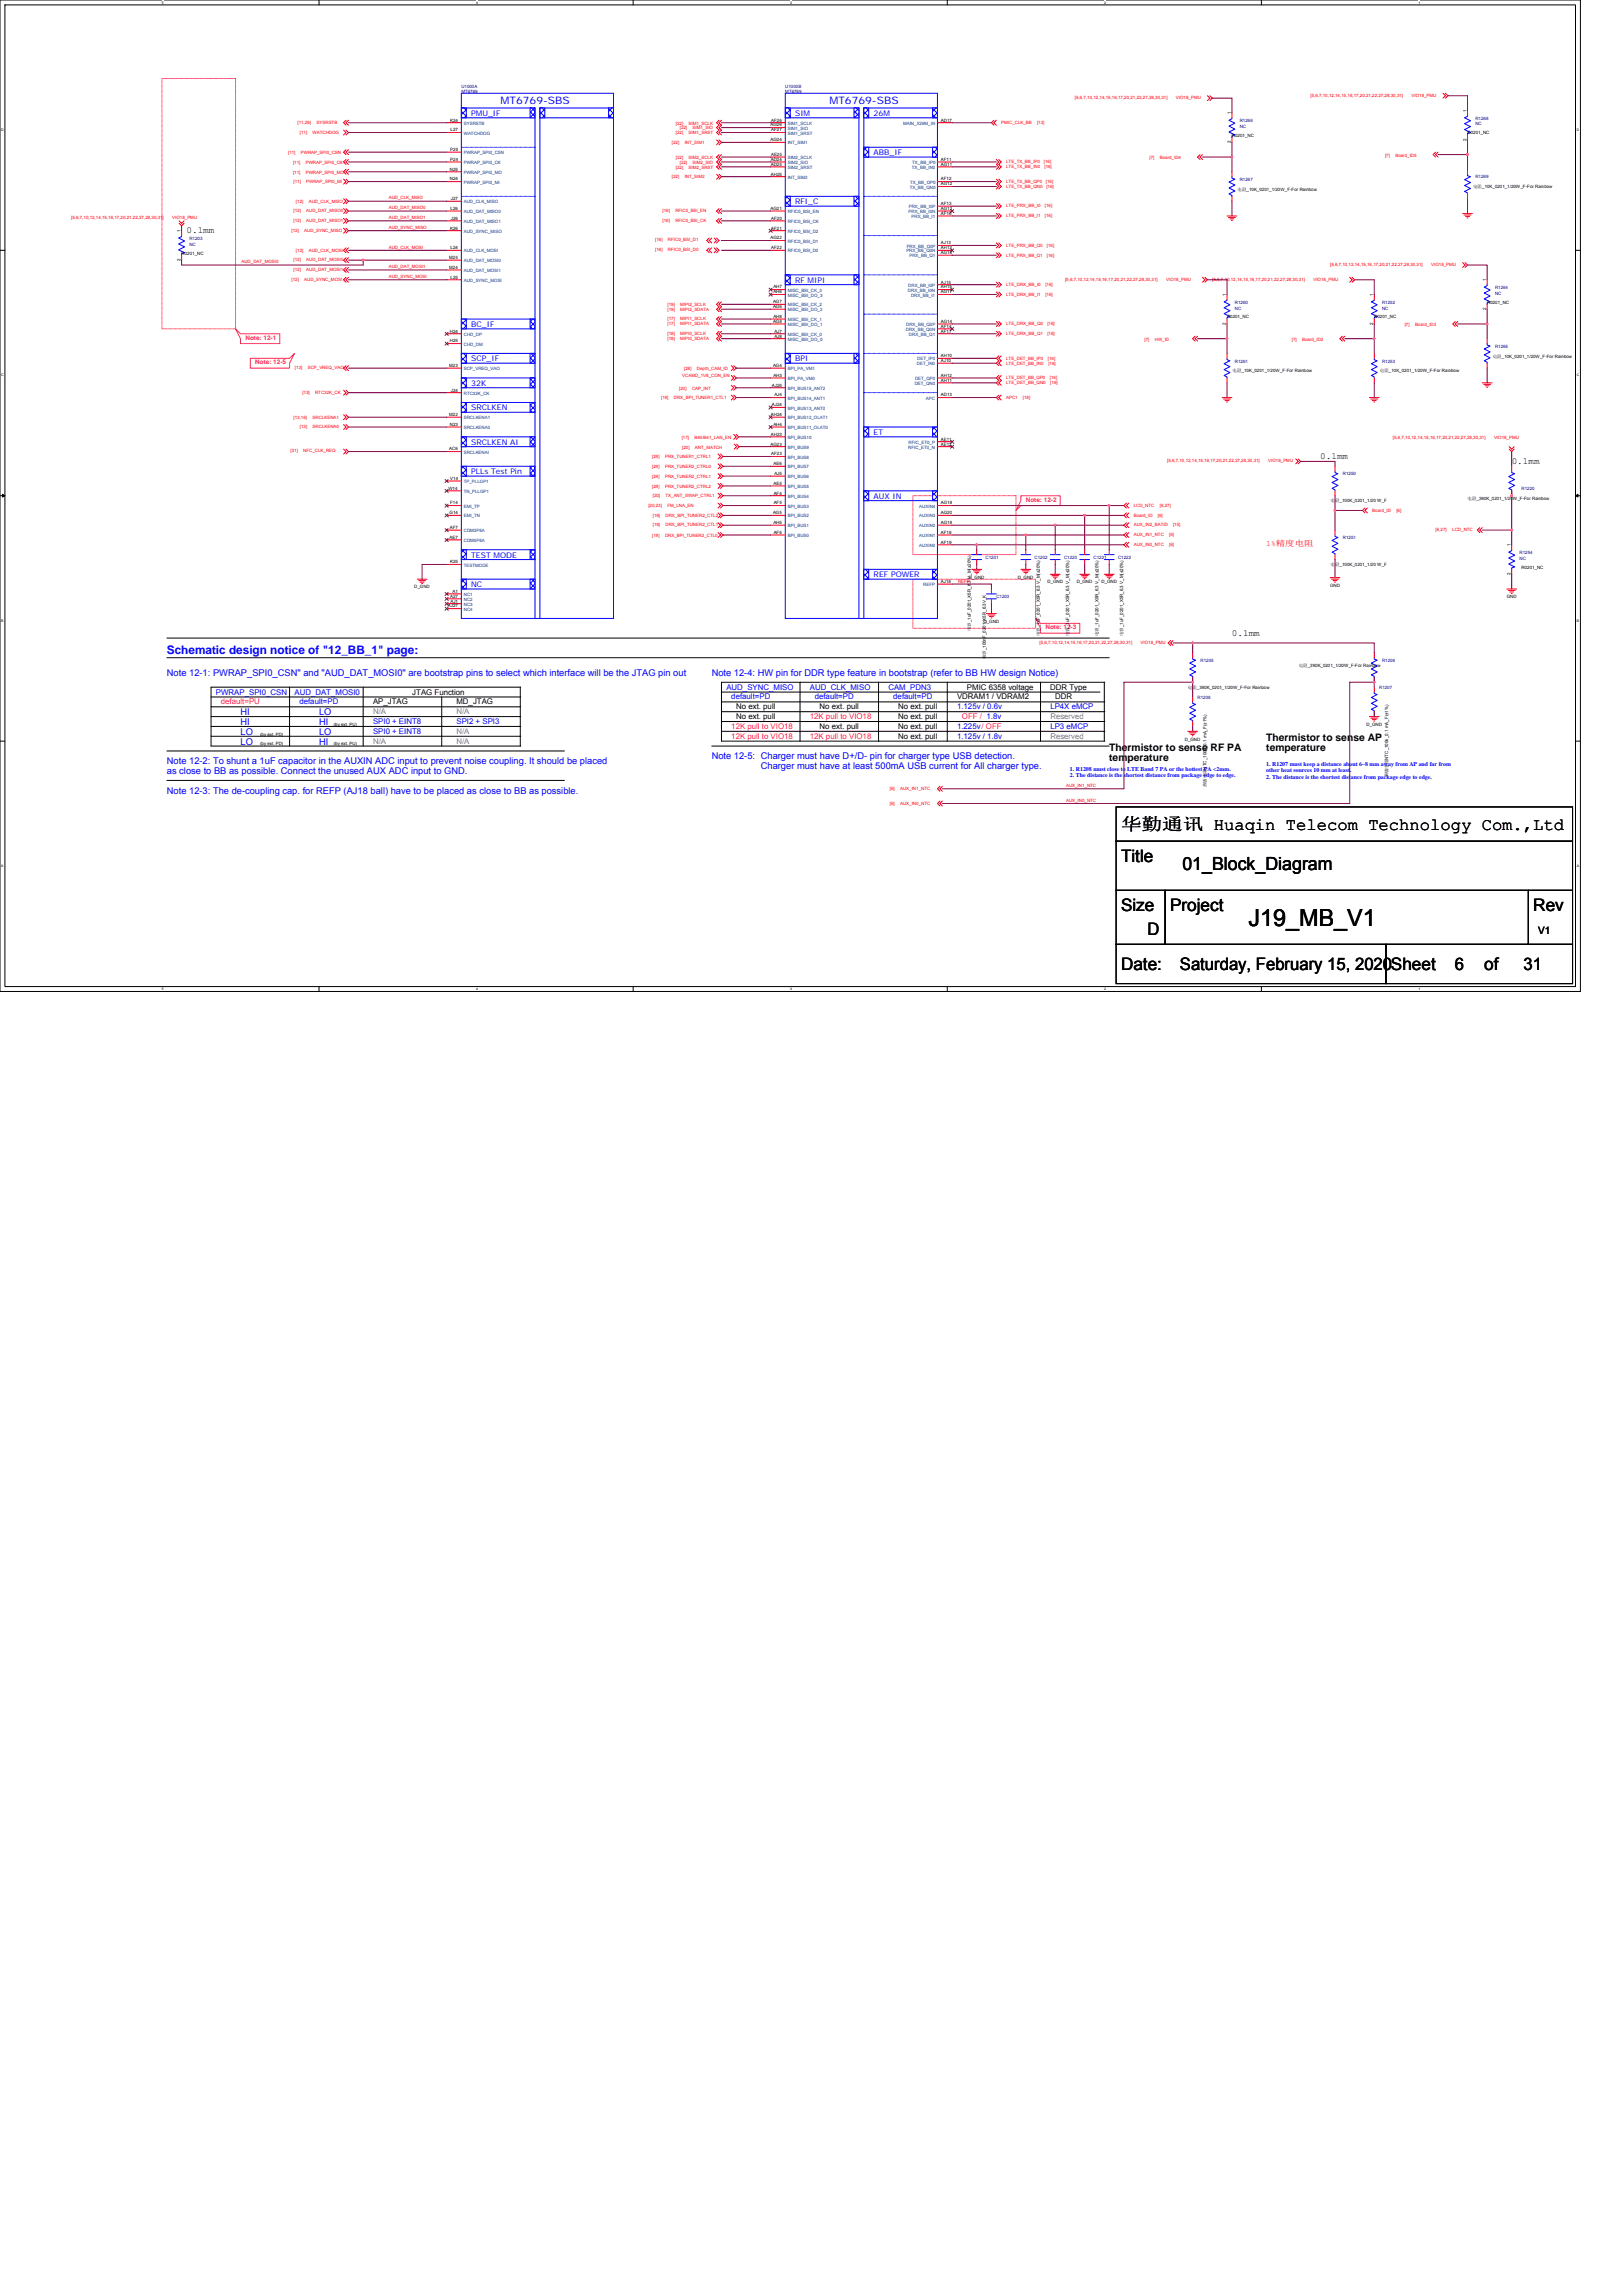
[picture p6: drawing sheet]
<svg xmlns="http://www.w3.org/2000/svg" width="210mm" height="297mm" viewBox="0 0 210 297" stroke-linecap="round" stroke-linejoin="round" font-family="sans-serif">
<defs><g id="words">
<text font-size="3" x="161.5" y="119.8">J19_MB_V1</text>
<text font-size="2.3" x="153" y="112.5">01_Block_Diagram</text>
<g font-size="2.2">
<text x="145" y="107.4">华勤通讯 Huaqin Telecom Technology Com.,Ltd</text>
<text x="145" y="111.5">Title</text>
<text x="145" y="117.8">Size</text>
<text x="151.4" y="117.8">Project</text>
<text x="198.4" y="117.8">Rev</text>
<text x="145" y="125.4">Date:</text>
<text x="148.5" y="121">D</text>
<text x="152.7" y="125.4">Saturday, February 15, 2020Sheet</text>
<text x="188.2" y="125.4">6</text>
<text x="192" y="125.4">of</text>
<text x="197.1" y="125.4">31</text>
</g>
<text font-size="1.5" fill="#00f" x="21.6" y="84.6">Schematic design notice of &quot;12_BB_1&quot; page:</text>
<g font-size="1.3" fill="#00f">
<text x="64.8" y="13.4">MT6769-SBS</text>
<text x="107.3" y="13.4">MT6769-SBS</text>
</g>
<g font-size="1.3">
<text x="163.8" y="95.8">Thermistor to sense AP</text>
<text x="143.5" y="97.1">Thermistor to sense RF PA</text>
<text x="143.5" y="98.5">temperature</text>
<text x="163.8" y="97.2">temperature</text>
<text x="199" y="120.8">V1</text>
</g>
<g font-size="1.2">
<text x="24.1" y="30.2">0.1mm</text>
<text x="170.8" y="59.4">0.1mm</text>
<text x="195.6" y="60">0.1mm</text>
<text x="159.4" y="82.3">0.1mm</text>
</g>
<g font-size="1.2" fill="#00f">
<text x="21.6" y="87.5">Note 12-1: PWRAP_SPI0_CSN&quot; and &quot;AUD_DAT_MOSI0&quot; are bootstrap pins to select which interface will be the JTAG pin out</text>
<text x="92.1" y="87.5">Note 12-4: HW pin for DDR type feature in bootstrap (refer to BB HW design Notice)</text>
<text x="31.1" y="92.5">HI</text>
<text x="31.1" y="93.8">HI</text>
<text x="31.1" y="95.1">LO</text>
<text x="41.3" y="92.5">LO</text>
<text x="41.3" y="93.8">HI</text>
<text x="41.3" y="95.1">LO</text>
<text x="21.6" y="98.9">Note 12-2: To shunt a 1uF capacitor in the AUXIN ADC input to prevent noise coupling. It should be placed</text>
<text x="21.6" y="100.1">as close to BB as possible. Connect the unused AUX ADC input to GND.</text>
<text x="31.1" y="96.4">LO</text>
<text x="41.3" y="96.4">HI</text>
<text x="92.1" y="98.3">Note 12-5: Charger must have D+/D- pin for charger type USB detection.</text>
<text x="98.4" y="99.5">Charger must have at least 500mA USB current for All charger type.</text>
<text x="21.6" y="102.7">Note 12-3: The de-coupling cap. for REFP (AJ18 ball) have to be placed as close to BB as possible.</text>
</g>
<g font-size="1" fill="#00f">
<text x="61" y="15">PMU_IF</text>
<text x="102.9" y="15">SIM</text>
<text x="113" y="15">26M</text>
<text x="113" y="20.1">ABB_IF</text>
<text x="102.9" y="26.4">RFI_C</text>
<text x="102.9" y="36.6">RF MIPI</text>
<text x="61" y="42.3">BC_IF</text>
<text x="61" y="46.8">SCP_IF</text>
<text x="102.9" y="46.8">BPI</text>
<text x="61" y="49.9">32K</text>
<text x="61" y="53.1">SRCLKEN</text>
<text x="61" y="57.6">SRCLKEN AI</text>
<text x="113" y="56.3">ET</text>
<text x="61" y="61.4">PLLs Test Pin</text>
<text x="113" y="64.5">AUX IN</text>
<text x="61" y="76">NC</text>
<text x="61" y="72.2">TEST MODE</text>
<text x="113" y="74.7">REF POWER</text>
<text x="27.9" y="89.9">PWRAP_SPI0_CSN</text>
<text x="38.1" y="89.9">AUD_DAT_MOSI0</text>
<text x="94" y="89.2">AUD_SYNC_MISO</text>
<text x="104.8" y="89.2">AUD_CLK_MISO</text>
<text x="114.9" y="89.2">CAM_PDN3</text>
<text x="38.7" y="91.1">default=PD</text>
<text x="48.3" y="93.7">SPI0 + EINT8</text>
<text x="48.3" y="94.9">SPI0 + EINT8</text>
<text x="59.1" y="93.7">SPI2 + SPI3</text>
<text x="94.6" y="90.5">default=PD</text>
<text x="105.4" y="90.5">default=PD</text>
<text x="115.6" y="90.5">default=PD</text>
<text x="123.8" y="94.3">1.225v/ OFF</text>
<text x="123.8" y="95.6">1.125v / 1.8v</text>
<text x="123.8" y="91.8">1.125v / 0.6v</text>
<text x="135.9" y="94.3">LP3 eMCP</text>
<text x="135.9" y="91.8">LP4X eMCP</text>
</g>
<text font-size="1" fill="#f00" x="163.8" y="70.6">1%精度电阻</text>
<g font-size="1">
<text x="53.3" y="89.9">JTAG Function</text>
<text x="125.1" y="89.2">PMIC 6358 voltage</text>
<text x="135.9" y="89.2">DDR Type</text>
<text x="48.3" y="91.1">AP_JTAG</text>
<text x="59.1" y="91.1">MD_JTAG</text>
<text x="95.2" y="91.8">No ext. pull</text>
<text x="95.2" y="93">No ext. pull</text>
<text x="106" y="94.3">No ext. pull</text>
<text x="106" y="91.8">No ext. pull</text>
<text x="116.2" y="93">No ext. pull</text>
<text x="116.2" y="91.8">No ext. pull</text>
<text x="116.2" y="95.6">No ext. pull</text>
<text x="116.2" y="94.3">No ext. pull</text>
<text x="123.8" y="90.5">VDRAM1 / VDRAM2</text>
<text x="136.5" y="90.5">DDR</text>
</g>
<g font-size="1" fill="#ff0080">
<text x="28.6" y="91.1">default=PU</text>
<text x="94.6" y="94.3">12K pull to VIO18</text>
<text x="94.6" y="95.6">12K pull to VIO18</text>
<text x="104.8" y="93">12K pull to VIO18</text>
<text x="104.8" y="95.6">12K pull to VIO18</text>
<text x="124.5" y="93">OFF / 1.8v</text>
</g>
<g font-size="1" fill="#808080">
<text x="48.3" y="92.4">N/A</text>
<text x="59.1" y="94.9">N/A</text>
<text x="59.1" y="92.4">N/A</text>
<text x="135.9" y="93">Reserved</text>
<text x="135.9" y="95.6">Reserved</text>
<text x="48.3" y="96.2">N/A</text>
<text x="59.1" y="96.2">N/A</text>
</g>
<g font-size=".8" fill="#ff0080">
<text x="31.7" y="43.9">Note: 12-1</text>
<text x="33" y="47.1">Note: 12-5</text>
<text x="132.7" y="64.9">Note: 12-2</text>
<text x="135.3" y="81.4">Note: 12-3</text>
</g>
<g font-size=".8" fill="#00f">
<text x="138.4" y="99.8">1. R1208 must close to LTE Band 7 PA or the hottest PA &lt;2mm.</text>
<text x="138.4" y="100.6">2. The distance is the shortest distance from package edge to edge.</text>
<text x="163.8" y="99.1">1. R1207 must keep a distance about 6~8 mm away from AP and far from</text>
<text x="163.8" y="99.9">other heat sources 10 mm at least.</text>
<text x="163.8" y="100.7">2. The distance is the shortest distance from package edge to edge.</text>
</g>
<g font-size=".6" fill="#000080">
<text x="59.7" y="11.3">U1000A</text>
<text x="59.7" y="12">MT6769</text>
<text x="101.6" y="11.3">U1000B</text>
<text x="101.6" y="12">MT6769</text>
<text x="160.4" y="15.8">R1266</text>
<text x="160.4" y="16.6">NC</text>
<text x="190.9" y="15.5">R1268</text>
<text x="190.9" y="16.2">NC</text>
<text x="160.4" y="23.4">R1267</text>
<text x="190.9" y="23.1">R1269</text>
<text x="24.5" y="31">R1203</text>
<text x="24.5" y="31.8">NC</text>
<text x="159.8" y="39.3">R1260</text>
<text x="159.8" y="40">NC</text>
<text x="178.8" y="39.3">R1252</text>
<text x="178.8" y="40">NC</text>
<text x="193.4" y="37.4">R1264</text>
<text x="193.4" y="38.1">NC</text>
<text x="159.8" y="46.9">R1261</text>
<text x="178.8" y="46.9">R1253</text>
<text x="193.4" y="45">R1265</text>
<text x="173.7" y="61.5">R1250</text>
<text x="196.8" y="63.4">R1220</text>
<text x="173.7" y="69.8">R1251</text>
<text x="196.6" y="71.7">R1254</text>
<text x="127.5" y="72.3">C1201</text>
<text x="128.9" y="77.4">C1203</text>
<text x="133.9" y="72.3">C1202</text>
<text x="137.7" y="72.3">C1220</text>
<text x="141.5" y="72.3">C1221</text>
<text x="144.7" y="72.3">C1222</text>
<text x="196.6" y="72.4">NC</text>
<text x="155.3" y="85.6">R1205</text>
<text x="178.4" y="89.2">R1207</text>
<text x="178.8" y="85.6">R1206</text>
<text x="154.9" y="90.5">R1208</text>
</g>
<g font-size=".6" fill="#f00">
<text x="38.5" y="16">[11,29]</text>
<text x="38.8" y="17.3">[11]</text>
<text x="40.4" y="17.3">WATCHDOG</text>
<text x="41" y="16">SYSRSTB</text>
<text x="87.4" y="16.1">[22]</text>
<text x="87.4" y="17.4">[22]</text>
<text x="87.9" y="16.7">[22]</text>
<text x="89.1" y="16.1">SIM1_SCLK</text>
<text x="89.1" y="17.4">SIM1_SRST</text>
<text x="89.6" y="16.7">SIM1_SIO</text>
<text x="129.5" y="16">PMIC_CLK_BB</text>
<text x="134.2" y="16">[13]</text>
<text x="139.1" y="12.9">[5,6,7,10,12,14,15,16,17,20,21,22,27,28,30,31]</text>
<text x="152.1" y="12.9">VIO18_PMU</text>
<text x="169.5" y="12.6">[5,6,7,10,12,14,15,16,17,20,21,22,27,28,30,31]</text>
<text x="182.6" y="12.6">VIO18_PMU</text>
<text x="37.3" y="20">[11]</text>
<text x="37.9" y="21.3">[11]</text>
<text x="37.9" y="22.5">[11]</text>
<text x="38" y="23.7">[11]</text>
<text x="38.9" y="20">PWRAP_SPI0_CSN</text>
<text x="39.6" y="21.3">PWRAP_SPI0_CK</text>
<text x="39.6" y="22.5">PWRAP_SPI0_MO</text>
<text x="39.6" y="23.7">PWRAP_SPI0_MI</text>
<text x="86.9" y="18.6">[22]</text>
<text x="86.9" y="23">[22]</text>
<text x="87.4" y="20.6">[22]</text>
<text x="87.4" y="21.8">[22]</text>
<text x="87.9" y="21.2">[22]</text>
<text x="88.6" y="18.6">INT_SIM1</text>
<text x="88.6" y="23">INT_SIM2</text>
<text x="89.1" y="20.6">SIM2_SCLK</text>
<text x="89.1" y="21.8">SIM2_SRST</text>
<text x="89.6" y="21.2">SIM2_SIO</text>
<text x="130.2" y="21.1">LTE_TX_BB_IP0</text>
<text x="130.2" y="21.8">LTE_TX_BB_IN0</text>
<text x="130.2" y="23.7">LTE_TX_BB_QP0</text>
<text x="135.1" y="21.1">[16]</text>
<text x="135.1" y="21.8">[16]</text>
<text x="135.3" y="23.7">[16]</text>
<text x="148.7" y="20.6">[7]</text>
<text x="150.1" y="20.6">Board_ID4</text>
<text x="179.2" y="20.3">[7]</text>
<text x="180.5" y="20.3">Board_ID5</text>
<text x="9.2" y="28.4">[5,6,7,10,12,14,15,16,17,20,21,22,27,28,30,31]</text>
<text x="22.3" y="28.4">VIO18_PMU</text>
<text x="38" y="27.5">[12]</text>
<text x="38" y="28.7">[12]</text>
<text x="38.3" y="26.2">[12]</text>
<text x="39.6" y="27.5">AUD_DAT_MISO0</text>
<text x="39.6" y="28.7">AUD_DAT_MISO1</text>
<text x="39.9" y="26.2">AUD_CLK_MISO</text>
<text x="50.3" y="25.8">AUD_CLK_MISO</text>
<text x="50.3" y="27.1">AUD_DAT_MISO0</text>
<text x="50.3" y="28.3">AUD_DAT_MISO1</text>
<text x="50.3" y="29.6">AUD_SYNC_MISO</text>
<text x="85.7" y="27.5">[16]</text>
<text x="85.7" y="28.7">[16]</text>
<text x="87.4" y="27.5">RFIC0_BSI_EN</text>
<text x="87.4" y="28.7">RFIC0_BSI_CK</text>
<text x="130.2" y="24.3">LTE_TX_BB_QN0</text>
<text x="130.2" y="28.1">LTE_PRX_BB_I1</text>
<text x="130.2" y="26.8">LTE_PRX_BB_I0</text>
<text x="135.2" y="28.1">[16]</text>
<text x="135.2" y="26.8">[16]</text>
<text x="135.4" y="24.3">[16]</text>
<text x="31.2" y="34.1">AUD_DAT_MOSI0</text>
<text x="37.7" y="30">[12]</text>
<text x="38" y="33.8">[12]</text>
<text x="38" y="35.1">[12]</text>
<text x="38.3" y="32.6">[12]</text>
<text x="39.4" y="30">AUD_SYNC_MISO</text>
<text x="39.6" y="33.8">AUD_DAT_MOSI0</text>
<text x="39.6" y="35.1">AUD_DAT_MOSI1</text>
<text x="39.9" y="32.6">AUD_CLK_MOSI</text>
<text x="50.3" y="32.2">AUD_CLK_MOSI</text>
<text x="50.3" y="34.7">AUD_DAT_MOSI1</text>
<text x="50.3" y="36">AUD_SYNC_MOSI</text>
<text x="84.8" y="31.2">[16]</text>
<text x="84.8" y="32.4">[16]</text>
<text x="86.4" y="31.2">RFIC0_BSI_D1</text>
<text x="86.4" y="32.4">RFIC0_BSI_D0</text>
<text x="130.2" y="33.2">LTE_PRX_BB_Q1</text>
<text x="130.2" y="31.9">LTE_PRX_BB_Q0</text>
<text x="135.4" y="33.2">[16]</text>
<text x="135.4" y="31.9">[16]</text>
<text x="172.1" y="34.5">[5,6,7,10,12,14,15,16,17,20,21,22,27,28,30,31]</text>
<text x="185.2" y="34.5">VIO18_PMU</text>
<text x="37.7" y="36.4">[12]</text>
<text x="39.4" y="36.4">AUD_SYNC_MOSI</text>
<text x="86.4" y="41.4">[17]</text>
<text x="86.4" y="39.5">[19]</text>
<text x="86.4" y="40.2">[19]</text>
<text x="88" y="41.4">MIPI1_SCLK</text>
<text x="88" y="39.5">MIPI2_SCLK</text>
<text x="88" y="40.2">MIPI2_SDATA</text>
<text x="130.2" y="38.3">LTE_DRX_BB_I1</text>
<text x="130.2" y="37">LTE_DRX_BB_I0</text>
<text x="135.3" y="38.3">[16]</text>
<text x="135.3" y="37">[16]</text>
<text x="137.8" y="36.4">[5,6,7,10,12,14,15,16,17,20,21,22,27,28,30,31]</text>
<text x="150.9" y="36.4">VIO18_PMU</text>
<text x="156.8" y="36.4">[5,6,7,10,12,14,15,16,17,20,21,22,27,28,30,31]</text>
<text x="169.9" y="36.4">VIO18_PMU</text>
<text x="38.2" y="47.8">[13]</text>
<text x="39.8" y="47.8">SCP_VREQ_VAO</text>
<text x="86.4" y="42.1">[17]</text>
<text x="86.4" y="43.3">[18]</text>
<text x="86.4" y="44">[18]</text>
<text x="88" y="42.1">MIPI1_SDATA</text>
<text x="88" y="43.3">MIPI0_SCLK</text>
<text x="88" y="44">MIPI0_SDATA</text>
<text x="88.5" y="47.9">[28]</text>
<text x="90.2" y="47.9">Depth_CAM_ID</text>
<text x="130.2" y="46.5">LTE_DET_BB_IP0</text>
<text x="130.2" y="47.2">LTE_DET_BB_IN0</text>
<text x="130.2" y="43.3">LTE_DRX_BB_Q1</text>
<text x="130.2" y="42.1">LTE_DRX_BB_Q0</text>
<text x="135.5" y="43.3">[16]</text>
<text x="135.5" y="42.1">[16]</text>
<text x="135.6" y="46.5">[16]</text>
<text x="135.6" y="47.2">[16]</text>
<text x="148.1" y="44.1">[7]</text>
<text x="149.4" y="44.1">HW_ID</text>
<text x="167.1" y="44.1">[7]</text>
<text x="168.5" y="44.1">Board_ID2</text>
<text x="181.7" y="42.2">[7]</text>
<text x="183.1" y="42.2">Board_ID3</text>
<text x="39.1" y="51">[13]</text>
<text x="40.8" y="51">RTC32K_CK</text>
<text x="85.5" y="51.7">[19]</text>
<text x="87.2" y="51.7">DRX_BPI_TUNER1_CTL1</text>
<text x="87.9" y="50.5">[20]</text>
<text x="88.3" y="48.8">VCAMD_1V8_CON_EN</text>
<text x="89.5" y="50.5">CAP_INT</text>
<text x="130.2" y="49.1">LTE_DET_BB_QP0</text>
<text x="130.2" y="49.7">LTE_DET_BB_QN0</text>
<text x="130.2" y="51.6">APC1</text>
<text x="132.3" y="51.6">[18]</text>
<text x="135.8" y="49.1">[16]</text>
<text x="135.9" y="49.7">[16]</text>
<text x="37.6" y="58.5">[31]</text>
<text x="38" y="54.1">[13,16]</text>
<text x="38.8" y="55.4">[13]</text>
<text x="39.2" y="58.5">NFC_CLK_REQ</text>
<text x="40.4" y="54.1">SRCLKENA1</text>
<text x="40.4" y="55.4">SRCLKENA0</text>
<text x="84.4" y="59.3">[29]</text>
<text x="86" y="59.3">PRX_TUNER1_CTRL1</text>
<text x="88.2" y="56.8">[17]</text>
<text x="88.3" y="58.1">[20]</text>
<text x="89.9" y="56.8">B40/B41_LAN_EN</text>
<text x="89.9" y="58.1">ANT_MATCH</text>
<text x="151" y="59.8">[5,6,7,10,12,14,15,16,17,20,21,22,27,28,30,31]</text>
<text x="164.1" y="59.8">VIO18_PMU</text>
<text x="180.2" y="56.8">[5,6,7,10,12,14,15,16,17,20,21,22,27,28,30,31]</text>
<text x="193.3" y="56.8">VIO18_PMU</text>
<text x="83.9" y="65.6">[20,23]</text>
<text x="84.4" y="63.1">[29]</text>
<text x="84.4" y="61.8">[29]</text>
<text x="84.4" y="60.6">[29]</text>
<text x="84.5" y="64.3">[20]</text>
<text x="86" y="63.1">PRX_TUNER2_CTRL2</text>
<text x="86" y="61.8">PRX_TUNER2_CTRL1</text>
<text x="86" y="60.6">PRX_TUNER2_CTRL0</text>
<text x="86.1" y="64.3">TX_ANT_SWAP_CTRL1</text>
<text x="86.4" y="65.6">FM_LNA_EN</text>
<text x="146.7" y="65.6">LCD_NTC</text>
<text x="150" y="65.6">[6,27]</text>
<text x="84.4" y="69.4">[19]</text>
<text x="84.5" y="68.1">[19]</text>
<text x="84.5" y="66.8">[19]</text>
<text x="86" y="69.4">DRX_BPI_TUNER2_CTL0</text>
<text x="86.1" y="68.1">DRX_BPI_TUNER2_CTL1</text>
<text x="86.1" y="66.8">DRX_BPI_TUNER2_CTL2</text>
<text x="146.7" y="69.4">AUX_IN1_NTC</text>
<text x="146.7" y="70.7">AUX_IN0_NTC</text>
<text x="146.7" y="68.1">AUX_IN2_BATID</text>
<text x="146.7" y="66.8">Board_ID</text>
<text x="149.8" y="66.8">[6]</text>
<text x="151.3" y="69.4">[6]</text>
<text x="151.3" y="70.7">[6]</text>
<text x="151.8" y="68.1">[15]</text>
<text x="177.5" y="66.2">Board_ID</text>
<text x="180.7" y="66.2">[6]</text>
<text x="185.7" y="68.7">[6,27]</text>
<text x="187.9" y="68.7">LCD_NTC</text>
<text x="124" y="75.4">REFP</text>
<text x="134.5" y="83.4">[5,6,7,10,12,14,15,16,17,20,21,22,27,28,30,31]</text>
<text x="147.6" y="83.4">VIO18_PMU</text>
<text x="137.9" y="101.8">AUX_IN1_NTC</text>
<text x="115.1" y="102.2">[6]</text>
<text x="115.1" y="104.1">[6]</text>
<text x="116.5" y="102.2">AUX_IN1_NTC</text>
<text x="116.5" y="104.1">AUX_IN0_NTC</text>
<text x="137.9" y="103.7">AUX_IN0_NTC</text>
</g>
<g font-size=".6">
<text x="58.2" y="15.7">K24</text>
<text x="58.3" y="17">L27</text>
<text x="99.7" y="16.4">AG26</text>
<text x="99.8" y="15.7">AF26</text>
<text x="99.8" y="17">AF27</text>
<text x="121.7" y="15.7">AD17</text>
<text x="159.2" y="14.8" transform="rotate(-90 159.2 14.8)">1</text>
<text x="159.4" y="17.7">R0201_NC</text>
<text x="189.7" y="14.5" transform="rotate(-90 189.7 14.5)">1</text>
<text x="189.9" y="17.4">R0201_NC</text>
<text x="58.2" y="22.1">N25</text>
<text x="58.2" y="23.3">N24</text>
<text x="58.3" y="19.5">P25</text>
<text x="58.3" y="20.8">P24</text>
<text x="99.7" y="18.3">AG24</text>
<text x="99.7" y="20.8">AD24</text>
<text x="99.7" y="21.4">AD25</text>
<text x="99.7" y="22.7">AH25</text>
<text x="99.8" y="20.2">AE25</text>
<text x="121.7" y="23.3">AF12</text>
<text x="121.7" y="20.8">AF11</text>
<text x="121.7" y="24">AG12</text>
<text x="121.7" y="21.4">AG11</text>
<text x="159.2" y="18.5" transform="rotate(-90 159.2 18.5)">2</text>
<text x="189.7" y="18.2" transform="rotate(-90 189.7 18.2)">2</text>
<text x="58.2" y="29.7">K26</text>
<text x="58.3" y="27.2">L26</text>
<text x="58.3" y="25.9">J27</text>
<text x="58.3" y="28.4">J26</text>
<text x="99.7" y="27.2">AG21</text>
<text x="99.8" y="28.4">AF20</text>
<text x="99.8" y="29.7">AF21</text>
<text x="121.7" y="26.5">AF13</text>
<text x="121.7" y="27.8">AF16</text>
<text x="121.7" y="27.2">AG13</text>
<text x="160.1" y="24.7">电阻_10K_0201_1/20W_F-For Rainbow</text>
<text x="190.6" y="24.4">电阻_10K_0201_1/20W_F-For Rainbow</text>
<text x="23.3" y="33.8" transform="rotate(-90 23.3 33.8)">2</text>
<text x="23.3" y="30" transform="rotate(-90 23.3 30)">1</text>
<text x="23.5" y="32.9">R0201_NC</text>
<text x="58.1" y="33.5">M25</text>
<text x="58.1" y="34.8">M24</text>
<text x="58.3" y="32.2">L24</text>
<text x="99.7" y="31">AG22</text>
<text x="99.8" y="32.2">AF22</text>
<text x="121.7" y="31.6">AJ13</text>
<text x="121.7" y="32.2">AH13</text>
<text x="121.7" y="32.9">AG16</text>
<text x="58.3" y="36">L25</text>
<text x="100" y="39.2">AG7</text>
<text x="100" y="39.9">AG6</text>
<text x="100" y="41.8">AG8</text>
<text x="100.1" y="37.3">AH7</text>
<text x="100.1" y="38">AH6</text>
<text x="100.1" y="41.1">AH8</text>
<text x="121.7" y="41.8">AG14</text>
<text x="121.7" y="36.7">AJ15</text>
<text x="121.7" y="38">AG17</text>
<text x="121.7" y="37.3">AH15</text>
<text x="158.6" y="38.3" transform="rotate(-90 158.6 38.3)">1</text>
<text x="158.8" y="41.2">R0201_NC</text>
<text x="177.7" y="38.3" transform="rotate(-90 177.7 38.3)">1</text>
<text x="177.8" y="41.2">R0201_NC</text>
<text x="192.3" y="40.1" transform="rotate(-90 192.3 40.1)">2</text>
<text x="192.3" y="36.4" transform="rotate(-90 192.3 36.4)">1</text>
<text x="192.4" y="39.3">R0201_NC</text>
<text x="58.1" y="47.5">M23</text>
<text x="58.2" y="43">H24</text>
<text x="58.2" y="44.3">H25</text>
<text x="100" y="47.5">AG4</text>
<text x="100.2" y="43">AJ7</text>
<text x="100.2" y="43.7">AJ8</text>
<text x="121.7" y="43">AF17</text>
<text x="121.7" y="42.4">AF14</text>
<text x="121.7" y="46.2">AH10</text>
<text x="121.7" y="46.8">AJ10</text>
<text x="158.6" y="42" transform="rotate(-90 158.6 42)">2</text>
<text x="177.7" y="42" transform="rotate(-90 177.7 42)">2</text>
<text x="193.1" y="46.3">电阻_10K_0201_1/20W_F-For Rainbow</text>
<text x="58.1" y="53.8">M22</text>
<text x="58.3" y="50.7">J24</text>
<text x="99.7" y="53.8">AH24</text>
<text x="99.9" y="50">AJ25</text>
<text x="99.9" y="52.6">AJ24</text>
<text x="100.1" y="48.7">AH3</text>
<text x="100.2" y="51.3">AJ4</text>
<text x="121.7" y="48.7">AH12</text>
<text x="121.7" y="49.4">AH11</text>
<text x="121.7" y="51.3">AD13</text>
<text x="159.5" y="48.2">电阻_10K_0201_1/20W_F-For Rainbow</text>
<text x="178.5" y="48.2">电阻_10K_0201_1/20W_F-For Rainbow</text>
<text x="58.1" y="58.3">AC6</text>
<text x="58.2" y="55.1">N23</text>
<text x="99.7" y="57.6">AG23</text>
<text x="99.7" y="56.4">AH23</text>
<text x="99.8" y="58.9">AF23</text>
<text x="100.1" y="55.1">AH4</text>
<text x="121.7" y="57">AE11</text>
<text x="121.7" y="57.6">AE12</text>
<text x="58" y="63.4">W14</text>
<text x="58.3" y="62.1">V14</text>
<text x="58.3" y="65.3">F14</text>
<text x="100.1" y="60.2">AE6</text>
<text x="100.1" y="62.7">AE5</text>
<text x="100.1" y="64">AF4</text>
<text x="100.1" y="65.3">AF5</text>
<text x="100.2" y="61.4">AJ5</text>
<text x="121.7" y="65.3">AG18</text>
<text x="172.1" y="65">电阻_100K_0201_1/20 W_F</text>
<text x="189.9" y="64.7">电阻_390K_0201_1/20W_F-For Rainbow</text>
<text x="58.2" y="66.5">G14</text>
<text x="58.2" y="69.7">AE7</text>
<text x="58.2" y="68.4">AF7</text>
<text x="100" y="66.5">AG5</text>
<text x="100.1" y="67.8">AH5</text>
<text x="100.1" y="69.1">AF6</text>
<text x="121.7" y="66.5">AG20</text>
<text x="121.7" y="67.8">AG19</text>
<text x="121.7" y="69.1">AF18</text>
<text x="121.7" y="70.3">AF19</text>
<text x="195.4" y="70.7" transform="rotate(-90 195.4 70.7)">1</text>
<text x="53.6" y="76.1">D_GND</text>
<text x="58.2" y="72.9">K25</text>
<text x="58.2" y="77.3">A27</text>
<text x="58.3" y="78">AJ1</text>
<text x="58.5" y="76.7">A1</text>
<text x="121.7" y="75.4">AJ18</text>
<text x="125.3" y="74.8">D_GND</text>
<text x="131.7" y="74.8">D_GND</text>
<text x="135.5" y="75.5">D_GND</text>
<text x="139.3" y="75.5">D_GND</text>
<text x="142.5" y="75.5">D_GND</text>
<text x="172.1" y="75.9">GND</text>
<text x="172.1" y="73.3">电阻_100K_0201_1/20 W_F</text>
<text x="194.9" y="77.4">GND</text>
<text x="195.4" y="74.4" transform="rotate(-90 195.4 74.4)">2</text>
<text x="196.8" y="73.6">R0201_NC</text>
<text x="58" y="78.6">AJ27</text>
<text x="125.6" y="81.7" transform="rotate(-90 125.6 81.7)">电容_1uF_0201_X5R_6.3 V_M(±20%)</text>
<text x="127.3" y="80.6">D_GND</text>
<text x="134.5" y="82.3" transform="rotate(-90 134.5 82.3)">电容_1uF_0201_X5R_6.3 V_M(±20%)</text>
<text x="138.3" y="82.3" transform="rotate(-90 138.3 82.3)">电容_1uF_0201_X5R_6.3 V_M(±20%)</text>
<text x="142.1" y="82.3" transform="rotate(-90 142.1 82.3)">电容_1uF_0201_X5R_6.3 V_M(±20%)</text>
<text x="145.3" y="82.3" transform="rotate(-90 145.3 82.3)">电容_1uF_0201_X5R_6.3 V_M(±20%)</text>
<text x="127.5" y="85.3" transform="rotate(-90 127.5 85.3)">电容_100nF_0201_X5R_6.3V_K</text>
<text x="153.7" y="89.1">电阻_390K_0201_1/20W_F-For Rainbow</text>
<text x="168" y="86.3">电阻_390K_0201_1/20W_F-For Rainbow</text>
<text x="33.7" y="95.2">(by ext. PD)</text>
<text x="43.2" y="93.9">(by ext. PU)</text>
<text x="153.3" y="95.8">D_GND</text>
<text x="176.8" y="93.9">D_GND</text>
<text x="33.7" y="96.4">(by ext. PD)</text>
<text x="43.2" y="96.4">(by ext. PU)</text>
<text x="156.1" y="101.9" transform="rotate(-90 156.1 101.9)">热敏电阻NTC_100k_0.1 mA_F(±1%)</text>
<text x="179.6" y="100.6" transform="rotate(-90 179.6 100.6)">热敏电阻NTC_100k_0.1 mA_F(±1%)</text>
</g>
<g font-size=".6" fill="#004080">
<text x="60" y="16.2">SYSRSTB</text>
<text x="60" y="17.4">WATCHDOG</text>
<text x="101.9" y="16.2">SIM1_SCLK</text>
<text x="101.9" y="16.8">SIM1_SIO</text>
<text x="101.9" y="17.4">SIM1_SRST</text>
<text x="116.8" y="16.2">MAIN_X26M_IN</text>
<text x="60" y="20">PWRAP_SPI0_CSN</text>
<text x="60" y="21.2">PWRAP_SPI0_CK</text>
<text x="60" y="22.5">PWRAP_SPI0_MO</text>
<text x="60" y="23.8">PWRAP_SPI0_MI</text>
<text x="101.9" y="20.6">SIM2_SCLK</text>
<text x="101.9" y="21.2">SIM2_SIO</text>
<text x="101.9" y="21.9">SIM2_SRST</text>
<text x="101.9" y="18.7">INT_SIM1</text>
<text x="101.9" y="23.1">INT_SIM2</text>
<text x="117.8" y="23.8">TX_BB_QP0</text>
<text x="118" y="21.9">TX_BB_IN0</text>
<text x="118" y="21.2">TX_BB_IP0</text>
<text x="60" y="26.3">AUD_CLK_MISO</text>
<text x="60" y="27.6">AUD_DAT_MISO0</text>
<text x="60" y="28.9">AUD_DAT_MISO1</text>
<text x="101.9" y="27.6">RFIC0_BSI_EN</text>
<text x="101.9" y="28.9">RFIC0_BSI_CK</text>
<text x="117.5" y="27.6">PRX_BB_I0N</text>
<text x="117.6" y="26.9">PRX_BB_I0P</text>
<text x="117.7" y="24.4">TX_BB_QN0</text>
<text x="117.9" y="28.2">PRX_BB_I1</text>
<text x="60" y="30.1">AUD_SYNC_MISO</text>
<text x="60" y="32.7">AUD_CLK_MOSI</text>
<text x="60" y="33.9">AUD_DAT_MOSI0</text>
<text x="60" y="35.2">AUD_DAT_MOSI1</text>
<text x="101.9" y="30.1">RFIC0_BSI_D2</text>
<text x="101.9" y="31.4">RFIC0_BSI_D1</text>
<text x="101.9" y="32.7">RFIC0_BSI_D0</text>
<text x="117.3" y="32.7">PRX_BB_Q0N</text>
<text x="117.3" y="32">PRX_BB_Q0P</text>
<text x="117.7" y="33.3">PRX_BB_Q1</text>
<text x="60" y="36.5">AUD_SYNC_MOSI</text>
<text x="101.9" y="37.7">MISC_BSI_CK_3</text>
<text x="101.9" y="38.4">MISC_BSI_DO_3</text>
<text x="101.9" y="39.6">MISC_BSI_CK_2</text>
<text x="101.9" y="40.3">MISC_BSI_DO_2</text>
<text x="101.9" y="41.6">MISC_BSI_CK_1</text>
<text x="117.5" y="37.7">DRX_BB_I0N</text>
<text x="117.5" y="37.1">DRX_BB_I0P</text>
<text x="117.9" y="38.4">DRX_BB_I1</text>
<text x="60" y="43.5">CHD_DP</text>
<text x="60" y="44.7">CHD_DM</text>
<text x="60" y="47.9">SCP_VREQ_VAO</text>
<text x="101.9" y="42.2">MISC_BSI_DO_1</text>
<text x="101.9" y="43.5">MISC_BSI_CK_0</text>
<text x="101.9" y="44.1">MISC_BSI_DO_0</text>
<text x="101.9" y="47.9">BPI_PA_VM1</text>
<text x="117.2" y="42.8">DRX_BB_Q0N</text>
<text x="117.2" y="42.2">DRX_BB_Q0P</text>
<text x="117.6" y="43.5">DRX_BB_Q1</text>
<text x="118.6" y="47.3">DET_IN0</text>
<text x="118.7" y="46.6">DET_IP0</text>
<text x="60" y="51.1">RTC32K_CK</text>
<text x="101.9" y="49.2">BPI_PA_VM0</text>
<text x="101.9" y="50.4">BPI_BUS15_ANT2</text>
<text x="101.9" y="51.7">BPI_BUS14_ANT1</text>
<text x="101.9" y="53">BPI_BUS13_ANT0</text>
<text x="118.3" y="49.8">DET_QN0</text>
<text x="118.4" y="49.2">DET_QP0</text>
<text x="119.8" y="51.7">APC</text>
<text x="60" y="55.5">SRCLKENA0</text>
<text x="60" y="54.3">SRCLKENA1</text>
<text x="60" y="58.7">SRCLKENAI</text>
<text x="101.9" y="54.3">BPI_BUS12_OLAT1</text>
<text x="101.9" y="55.5">BPI_BUS11_OLAT0</text>
<text x="101.9" y="56.8">BPI_BUS10</text>
<text x="101.9" y="58.1">BPI_BUS9</text>
<text x="101.9" y="59.3">BPI_BUS8</text>
<text x="117.5" y="58.1">RFIC_ET0_N</text>
<text x="117.6" y="57.4">RFIC_ET0_P</text>
<text x="60" y="62.5">TP_PLLGP1</text>
<text x="60" y="63.8">TN_PLLGP1</text>
<text x="60" y="65.7">EMI_TP</text>
<text x="101.9" y="60.6">BPI_BUS7</text>
<text x="101.9" y="61.9">BPI_BUS6</text>
<text x="101.9" y="63.1">BPI_BUS5</text>
<text x="101.9" y="64.4">BPI_BUS4</text>
<text x="101.9" y="65.7">BPI_BUS3</text>
<text x="118.9" y="65.7">AUXIN4</text>
<text x="60" y="67">EMI_TN</text>
<text x="60" y="68.9">CDM3P5A</text>
<text x="60" y="70.1">CDM5P5A</text>
<text x="101.9" y="67">BPI_BUS2</text>
<text x="101.9" y="68.2">BPI_BUS1</text>
<text x="101.9" y="69.5">BPI_BUS0</text>
<text x="118.9" y="67">AUXIN3</text>
<text x="118.9" y="68.2">AUXIN2</text>
<text x="118.9" y="69.5">AUXIN1</text>
<text x="118.9" y="70.8">AUXIN0</text>
<text x="60" y="73.3">TESTMODE</text>
<text x="60" y="77.1">NC1</text>
<text x="60" y="77.7">NC2</text>
<text x="119.4" y="75.8">REFP</text>
<text x="60" y="78.4">NC3</text>
<text x="60" y="79">NC4</text>
</g>
<g font-size=".5">
<text x="21" y=".5">5</text>
<text x="61.6" y=".5">4</text>
<text x="102.2" y=".5">3</text>
<text x="142.9" y=".5">2</text>
<text x="183.5" y=".5">1</text>
<text x=".2" y="16.9">D</text>
<text x="204" y="16.9">D</text>
<text x=".2" y="48.7">C</text>
<text x="204" y="48.7">C</text>
<text x=".2" y="80.4">B</text>
<text x="204" y="80.4">B</text>
<text x=".2" y="112.2">A</text>
<text x="204" y="112.2">A</text>
<text x="21" y="128.1">5</text>
<text x="61.6" y="128.1">4</text>
<text x="102.2" y="128.1">3</text>
<text x="142.9" y="128.1">2</text>
<text x="183.5" y="128.1">1</text>
</g>
</g></defs>
<path d="M0 0h204.5v128.3h-204.5zM.6 .6h203.2v127h-203.2z" fill="none" stroke="#000" stroke-width=".13"/>
<g fill="#fff">
<path d="M21 .1h.2v.5h-.2z"/>
<path d="M21 127.7h.2v.5h-.2z"/>
</g>
<path d="M41.3 0v.6M41.3 127.6v.7" fill="none" stroke="#000" stroke-width=".13"/>
<g fill="#fff">
<path d="M61.6 .1h.2v.5h-.2z"/>
<path d="M61.6 127.7h.2v.5h-.2z"/>
</g>
<path d="M81.9 0v.6M81.9 127.6v.7" fill="none" stroke="#000" stroke-width=".13"/>
<g fill="#fff">
<path d="M102.2 .1h.3v.5h-.3z"/>
<path d="M102.2 127.7h.3v.5h-.3z"/>
</g>
<path d="M122.6 0v.6M122.6 127.6v.7" fill="none" stroke="#000" stroke-width=".13"/>
<g fill="#fff">
<path d="M142.9 .1h.2v.5h-.2z"/>
<path d="M142.9 127.7h.2v.5h-.2z"/>
</g>
<path d="M163.2 0v.6M163.2 127.6v.7" fill="none" stroke="#000" stroke-width=".13"/>
<g fill="#fff">
<path d="M183.5 .1h.3v.5h-.3z"/>
<path d="M183.5 127.7h.3v.5h-.3z"/>
<path d="M.2 16.5h.3v.5h-.3z"/>
<path d="M204 16.5h.3v.5h-.3z"/>
<path d="M.2 48.3h.3v.5h-.3z"/>
<path d="M204 48.3h.3v.5h-.3z"/>
</g>
<path d="M0 32.4h.6M203.8 32.4h.7" fill="none" stroke="#000" stroke-width=".13"/>
<g fill="#fff">
<path d="M.2 80h.3v.5h-.3z"/>
<path d="M204 80h.3v.5h-.3z"/>
</g>
<path d="M0 64.1h.6M203.8 64.1h.7" fill="none" stroke="#000" stroke-width=".13"/>
<path d="M.3 63.9l.3 .2-.3 .2zM203.8 64.1l.4-.2v.4z" fill="#000" stroke="#000" stroke-width=".13"/>
<g fill="#fff">
<path d="M.2 111.8h.2v.5h-.2z"/>
<path d="M204 111.8h.3v.5h-.3z"/>
</g>
<g fill="none" stroke="#000" stroke-width=".13">
<path d="M0 95.9h.6M21.6 82.5h121.9M21.6 85.1h121.9M21.6 97.2h51.4M27.3 90.2h40.1M27.3 91.4h40.1M27.3 92.7h40.1M27.3 94h40.1M27.3 95.2h40.1M37.5 88.9v7.6M47 88.9v7.6M57.1 90.2v6.3"/>
<path d="M67.3 88.9v7.6M67.4 88.9h-40.1v7.6h40.1M92.1 96.5h51.4M93.3 89.5h49M93.3 90.8h49.6M93.3 92.1h49.6M93.3 93.3h49.6M93.3 94.6h49.6M103.5 88.3v7.6M113.7 88.3v7.6M122.6 88.3v7.6M134.6 88.3v7.6"/>
<path d="M142.9 88.3v7.6M142.9 88.3h-49.6v7.6h49.6M203.8 95.9h.7M21.6 101h51.4M144.4 108.8h59.1v6.4h-59.1zM144.4 104.4h59.1v4.4h-59.1zM144.4 115.2h6.3v7h-6.3zM150.7 115.2h47v7h-47zM197.7 115.2h5.8v7h-5.8zM144.4 122.2h34.9v5.1h-34.9zM179.3 122.2h24.2v5.1h-24.2z"/>
</g>
<path d="M21 10.2h9.5v32.3h-9.5zM30.5 42.5l.6 .7h5.1v1.2h-5.1v-.6zM32.4 46.4h5.1l.6-.7-.6 1.3v.6h-5.1zM118.1 74.9h15.9v6.4h-15.9zM118.1 64.1h13.3v7.7h-13.3zM132.1 64.1h5.1v1.3h-5.1l-.7 .6 .7-1.2zM134 80l.6 .6h5.1v1.3h-5.1v-.6z" fill="none" stroke="#ff0080" stroke-width=".13"/>
<g fill="none" stroke="#f00" stroke-width=".13">
<path d="M44.5 16.8l.3 .3-.3 .4M44.8 19.4l-.4 .3 .4 .3M44.8 15.6l-.4 .3 .4 .3M44.8 16.8l.3 .3-.3 .4M45.1 19.4l-.3 .3 .3 .3M45.1 15.6l-.3 .3 .3 .3M92.7 18.1l.3 .3-.3 .3M93 15.6l-.3 .3 .3 .3-.3 .3 .3 .3-.3 .3 .3 .4M93 18.1l.3 .3-.3 .3M93.3 15.6l-.3 .3 .3 .3-.3 .3 .3 .3-.3 .3 .3 .4M128.6 15.6l-.3 .3 .3 .3M128.9 15.6l-.3 .3 .3 .3"/>
<path d="M156.2 12.4l.3 .3-.3 .3M156.5 12.4l.3 .3-.3 .3M185.7 19.7l-.3 .3 .3 .3M186.1 19.7l-.4 .3 .4 .3M186.7 12.1l.3 .3-.3 .3M187 12.1l.3 .3-.3 .3M23.2 28.9l.3 .3 .3-.3M23.2 28.6l.3 .3 .3-.3M23.5 29.8v.7M23.5 33v.7M44.4 25.7l.4 .3-.4 .4M44.4 27l.4 .3-.3 .3"/>
<path d="M44.4 28.3l.4 .3-.3 .3M44.4 29.5l.4 .3-.3 .4M44.5 23.2l.3 .3-.3 .3M44.8 25.7l.3 .3-.3 .4M44.8 20.6l-.4 .4 .4 .3M44.8 21.9l-.4 .3 .4 .3M44.8 32.1l-.4 .3 .4 .3M44.8 33.3l-.4 .4 .4 .3M44.8 34.6l-.4 .3 .4 .3M44.8 35.9l-.4 .3 .4 .3M44.8 27l.3 .3-.3 .3M44.8 28.3l.3 .3-.3 .3"/>
<path d="M44.8 29.5l.3 .3-.3 .4M44.8 23.2l.3 .3-.3 .3M45.1 20.6l-.3 .4 .3 .3M45.1 21.9l-.3 .3 .3 .3M45.1 32.1l-.3 .3 .3 .3M45.1 33.3l-.3 .4 .3 .3M45.1 34.6l-.3 .3 .3 .3M45.1 35.9l-.3 .3 .3 .3M91.8 30.8l-.4 .3 .4 .3M91.8 32.1l-.4 .3 .4 .3M92.1 30.8l-.3 .3 .3 .3M92.1 32.1l-.3 .3 .3 .3"/>
<path d="M92.4 30.8l.3 .3-.3 .3M92.4 32.1l.3 .3-.3 .3M92.7 30.8l.3 .3-.3 .3M92.7 32.1l.3 .3-.3 .3M92.7 22.5l.3 .4-.3 .3M93 27l-.3 .3 .3 .3M93 28.3l-.3 .3 .3 .3M93 20l-.3 .3 .3 .3-.3 .4 .3 .3-.3 .3 .3 .3M93 39.1l-.3 .3 .3 .3-.3 .3 .3 .3M93 22.5l.3 .4-.3 .3M93.3 27l-.3 .3 .3 .3M93.3 28.3l-.3 .3 .3 .3"/>
<path d="M93.3 20l-.3 .3 .3 .3-.3 .4 .3 .3-.3 .3 .3 .3M93.3 39.1l-.3 .3 .3 .3-.3 .3 .3 .3M128.9 20.6l.3 .4-.3 .3 .3 .3-.3 .3M128.9 23.2l.3 .3-.3 .3 .3 .3-.3 .3M128.9 27.6l.3 .3-.3 .4M128.9 32.7l.3 .3-.3 .3M128.9 37.8l.3 .3-.3 .3M128.9 31.4l.3 .3-.3 .4M128.9 36.5l.3 .3-.3 .3M128.9 26.4l.3 .3-.3 .3M129.2 20.6l.3 .4-.3 .3 .3 .3-.3 .3M129.2 23.2l.3 .3-.3 .3 .3 .3-.3 .3"/>
<path d="M129.2 27.6l.3 .3-.3 .4M129.2 32.7l.3 .3-.3 .3M129.2 37.8l.3 .3-.3 .3M129.2 31.4l.3 .3-.3 .4M129.2 36.5l.3 .3-.3 .3M129.2 26.4l.3 .3-.3 .3M155.3 20l-.4 .3 .4 .3M155.6 35.9l.3 .3-.3 .3M155.6 20l-.3 .3 .3 .3M155.9 35.9l.3 .3-.3 .3M158.7 27.9h1.3M158.7 38.1v.6"/>
<path d="M158.9 28.1h.9M159.1 28.3h.5M159.3 28.5h.1M174.6 35.9l.3 .3-.3 .3M174.9 35.9l.4 .3-.4 .3M189.2 27.6h1.3M189.2 34l.3 .3-.3 .3M189.4 27.8h.9M189.5 34l.4 .3-.4 .3M189.6 28h.5M189.8 28.2h.1M44.5 58.1l.3 .3-.3 .3"/>
<path d="M44.5 53.7l.3 .3-.3 .3M44.5 54.9l.3 .3-.3 .4M44.5 50.5l.3 .3-.3 .3M44.8 47.3l-.4 .3 .4 .3M44.8 58.1l.3 .3-.3 .3M44.8 53.7l.3 .3-.3 .3M44.8 54.9l.3 .3-.3 .4M44.8 50.5l.3 .3-.3 .3M45.1 47.3l-.3 .3 .3 .3M92.9 58.7l.3 .4-.3 .3M93 41l-.3 .3 .3 .3-.3 .3 .3 .3M93 42.9l-.3 .3 .3 .3-.3 .3 .3 .3"/>
<path d="M93.2 58.7l.3 .4-.3 .3M93.3 41l-.3 .3 .3 .3-.3 .3 .3 .3M93.3 42.9l-.3 .3 .3 .3-.3 .3 .3 .3M94.6 49.8l.3 .4-.3 .3M94.6 51.1l.3 .3-.3 .4M94.6 47.3l.3 .3-.3 .3M94.6 48.6l.3 .3-.3 .3M94.9 56.2l.3 .3-.3 .3M94.9 49.8l.3 .4-.3 .3M94.9 51.1l.3 .3-.3 .4M94.9 47.3l.3 .3-.3 .3M94.9 48.6l.3 .3-.3 .3"/>
<path d="M95 57.5l.3 .3-.3 .3M95.2 56.2l.4 .3-.4 .3M95.3 57.5l.3 .3-.3 .3M128.9 42.9l.3 .3-.3 .3M128.9 41.6l.3 .3-.3 .3M129.2 46l-.3 .4 .3 .3-.3 .3 .3 .3M129.2 48.6l-.3 .3 .3 .3-.3 .3 .3 .3M129.2 51.1l-.3 .3 .3 .4M129.2 42.9l.3 .3-.3 .3M129.2 41.6l.3 .3-.3 .3M129.5 46l-.3 .4 .3 .3-.3 .3 .3 .3M129.5 48.6l-.3 .3 .3 .3-.3 .3 .3 .3"/>
<path d="M129.5 51.1l-.3 .3 .3 .4M154.6 43.5l-.3 .3 .3 .3M154.9 43.5l-.3 .3 .3 .3M158.1 51.4h1.3M158.3 51.6h.9M158.5 51.8h.5M158.7 52h.1M158.7 41.3v.6M167.6 59.4l.4 .3-.4 .3M168 59.4l.3 .3-.3 .3M173.7 43.5l-.3 .3 .3 .3M174 43.5l-.3 .3 .3 .3"/>
<path d="M177.2 51.4h1.2M177.4 51.6h.8M177.5 51.8h.6M177.7 52h.2M188.3 41.6l-.3 .3 .3 .3M188.6 41.6l-.3 .3 .3 .3M191.8 49.5h1.2M192 49.7h.8M192.2 49.9h.5M192.3 50.1h.2M195.3 58.1l.3 .3 .3-.3M195.3 57.8l.3 .3 .3-.3"/>
<path d="M54 74.9h1.2M54.2 75.1h.9M54.4 75.3h.5M54.5 75.5h.2M92.9 67.6l.3 .3-.3 .4M92.9 68.9l.3 .3-.3 .3M92.9 66.4l.3 .3-.3 .3M92.9 65.1l.3 .3-.3 .3M92.9 62.5l.3 .4-.3 .3M92.9 61.3l.3 .3-.3 .3M92.9 60l.3 .3-.3 .3M92.9 63.8l.3 .3-.3 .4"/>
<path d="M93.2 67.6l.3 .3-.3 .4M93.2 68.9l.3 .3-.3 .3M93.2 66.4l.3 .3-.3 .3M93.2 65.1l.3 .3-.3 .3M93.2 62.5l.3 .4-.3 .3M93.2 61.3l.3 .3-.3 .3M93.2 60l.3 .3-.3 .3M93.2 63.8l.3 .3-.3 .4M125.7 73.7h1.3M125.9 73.9h.9M126.1 74h.5M126.3 74.2h.1"/>
<path d="M126.4 71.1v.7M126.4 72.4v.6M127.6 79.4h1.3M127.8 79.6h.9M128 79.8h.5M128.2 79.9h.1M128.3 76.2v.6M128.3 77.5v.6M132.1 73.7h1.2M132.3 73.9h.9M132.5 74h.5M132.7 74.2h.1"/>
<path d="M132.7 71.1v.7M132.7 72.4v.6M135.9 74.3h1.3M136.1 74.5h.9M136.3 74.7h.5M136.5 74.9h.1M139.7 74.3h1.3M139.9 74.5h.9M140.1 74.7h.5M140.3 74.9h.1M140.3 71.1v.7M140.3 72.4v.6"/>
<path d="M142.9 74.3h1.2M143.1 74.5h.9M143.3 74.7h.5M143.4 74.9h.2M143.5 71.1v.7M143.5 72.4v.6M145.7 68.9l-.3 .3 .3 .3M145.7 70.2l-.3 .3 .3 .3M145.7 67.6l-.3 .3 .3 .4M145.7 66.4l-.3 .3 .3 .3M145.7 65.1l-.3 .3 .3 .3M146.1 68.9l-.4 .3 .4 .3"/>
<path d="M146.1 70.2l-.4 .3 .4 .3M146.1 67.6l-.4 .3 .4 .4M146.1 66.4l-.4 .3 .4 .3M146.1 65.1l-.4 .3 .4 .3M172.1 74.7h1.3M172.3 74.9h.9M172.5 75.1h.5M172.7 75.3h.1M176.6 65.7l-.3 .3 .3 .4M176.9 65.7l-.3 .3 .3 .4M191.5 68.3l-.4 .3 .4 .3M191.8 68.3l-.3 .3 .3 .3"/>
<path d="M194.9 76.2h1.3M195.1 76.4h.9M195.3 76.6h.5M195.5 76.8h.1M195.6 70.5v.6M195.6 73.7v.6M151.4 82.9l-.3 .3 .3 .3M151.8 82.9l-.4 .3 .4 .3M153.7 94.6h1.2M153.9 94.8h.8M154.1 95h.5M154.2 95.2h.2"/>
<path d="M154.3 93.3v.7M154.3 90.2v.6M154.3 87.6v.7M154.3 84.5v.6M177.2 92.7h1.2M177.4 92.9h.8M177.5 93.1h.6M177.7 93.3h.2M177.8 87.6v.7M177.8 84.5v.6M121.6 101.7l-.3 .3 .3 .4M121.6 103.6l-.3 .3 .3 .4"/>
<path d="M121.9 101.7l-.3 .3 .3 .4M121.9 103.6l-.3 .3 .3 .4"/>
</g>
<g fill="none" stroke="#00f" stroke-width=".13">
<path d="M23.5 33h.1M23.5 30.5h.1M23.5 30.5v.1l-.4 .2 .8 .4-.8 .4 .8 .3-.8 .4 .8 .4-.4 .1v.2M158.7 38.7h.1M158.7 38.7v.2l-.3 .2 .7 .3-.7 .4 .7 .4-.7 .4 .7 .4-.4 .1v.2M158.7 41.3h.1M125.7 71.8h1.3M125.7 72.4h1.3M126.4 71.8h.1M126.4 72.4h.1M127.6 76.8h1.3M127.6 77.5h1.3"/>
<path d="M128.3 76.8h.1M128.3 77.5h.1M132.1 71.8h1.2M132.1 72.4h1.2M132.7 71.8h.1M132.7 72.4h.1M139.7 71.8h1.3M139.7 72.4h1.3M140.3 71.8h.1M140.3 72.4h.1M142.9 71.8h1.2M142.9 72.4h1.2"/>
<path d="M143.5 71.8h.1M143.5 72.4h.1M195.6 73.7h.1M195.6 71.1h.1M195.6 71.1v.1l-.4 .2 .8 .4-.8 .4 .8 .4-.8 .4 .8 .3-.4 .2v.2M154.3 90.8h.1M154.3 93.3h.1M154.3 90.8v.2l.4 .1-.8 .4 .8 .4-.8 .4 .8 .3-.8 .4 .4 .2v.1M154.3 85.1h.1M154.3 87.6h.1M154.3 85.1v.2l.4 .1-.8 .4 .8 .4-.8 .4 .8 .3-.8 .4 .4 .2v.1M177.8 85.1h.1"/>
<path d="M177.8 87.6h.1M177.8 85.1v.2l.4 .1-.8 .4 .8 .4-.8 .4 .8 .3-.8 .4 .4 .2v.1"/>
</g>
<path d="M101.6 35.6h.6v1.2h-.6z" fill="#fff"/>
<path d="M101.6 35.6h.6v1.2h-.6z" fill-rule="evenodd" fill="#00f" stroke="#00f" stroke-width=".13"/>
<path d="M101.6 26.7h9.5M101.6 25.4h9.5M101.6 36.8h9.5" fill="none" stroke="#00f" stroke-width=".13"/>
<path d="M101.6 45.7h.6v1.3h-.6z" fill="#fff"/>
<path d="M101.6 45.7h.6v1.3h-.6z" fill-rule="evenodd" fill="#00f" stroke="#00f" stroke-width=".13"/>
<path d="M101.6 14h9.5v66M111.8 14v66" fill="none" stroke="#00f" stroke-width=".13"/>
<path d="M110.5 45.7h.6v1.3h-.6z" fill="#fff"/>
<path d="M110.5 45.7h.6v1.3h-.6z" fill-rule="evenodd" fill="#00f" stroke="#00f" stroke-width=".13"/>
<path d="M101.6 15.2h9.5M101.6 47h9.5M101.6 45.7h9.5" fill="none" stroke="#00f" stroke-width=".13"/>
<path d="M110.5 14h.6v1.2h-.6z" fill="#fff"/>
<path d="M110.5 14h.6v1.2h-.6z" fill-rule="evenodd" fill="#00f" stroke="#00f" stroke-width=".13"/>
<path d="M111.8 14h9.5" fill="none" stroke="#00f" stroke-width=".13"/>
<path d="M120.6 14h.7v1.2h-.7z" fill="#fff"/>
<path d="M120.6 14h.7v1.2h-.7z" fill-rule="evenodd" fill="#00f" stroke="#00f" stroke-width=".13"/>
<path d="M111.8 15.2h9.5" fill="none" stroke="#00f" stroke-width=".13"/>
<path d="M101.6 14h.6v1.2h-.6z" fill="#fff"/>
<path d="M101.6 14h.6v1.2h-.6z" fill-rule="evenodd" fill="#00f" stroke="#00f" stroke-width=".13"/>
<path d="M101.6 35.6h9.5" fill="none" stroke="#00f" stroke-width=".13"/>
<path d="M111.8 14h.6v1.2h-.6z" fill="#fff"/>
<path d="M111.8 14h.6v1.2h-.6z" fill-rule="evenodd" fill="#00f" stroke="#00f" stroke-width=".13"/>
<path d="M101.6 25.4h.6v1.3h-.6z" fill="#fff"/>
<path d="M101.6 25.4h.6v1.3h-.6z" fill-rule="evenodd" fill="#00f" stroke="#00f" stroke-width=".13"/>
<path d="M110.5 35.6h.6v1.2h-.6z" fill="#fff"/>
<path d="M110.5 35.6h.6v1.2h-.6z" fill-rule="evenodd" fill="#00f" stroke="#00f" stroke-width=".13"/>
<path d="M110.5 25.4h.6v1.3h-.6z" fill="#fff"/>
<path d="M110.5 25.4h.6v1.3h-.6z" fill-rule="evenodd" fill="#00f" stroke="#00f" stroke-width=".13"/>
<path d="M101.6 12.1h19.7v67.9h-19.7z" fill="none" stroke="#00f" stroke-width=".13"/>
<path d="M111.8 73.7h.6v1.2h-.6z" fill="#fff"/>
<path d="M111.8 73.7h.6v1.2h-.6z" fill-rule="evenodd" fill="#00f" stroke="#00f" stroke-width=".13"/>
<path d="M120.6 73.7h.7v1.2h-.7z" fill="#fff"/>
<path d="M120.6 73.7h.7v1.2h-.7z" fill-rule="evenodd" fill="#00f" stroke="#00f" stroke-width=".13"/>
<g fill="none" stroke="#00f" stroke-width=".13">
<path d="M111.8 25.4h.1M111.8 30.5h.1M111.8 35.6h.1M111.8 25.4h9.5M111.8 30.5h9.5M111.8 35.6h9.5M111.8 40.6h.1M111.8 45.7h.1M111.8 50.8h.1M111.8 56.5h9.5M111.8 40.6h9.5M111.8 45.7h9.5"/>
<path d="M111.8 50.8h9.5M111.8 74.9h9.5M111.8 73.7h9.5"/>
</g>
<path d="M120.6 55.2h.7v1.3h-.7z" fill="#fff"/>
<path d="M120.6 55.2h.7v1.3h-.7z" fill-rule="evenodd" fill="#00f" stroke="#00f" stroke-width=".13"/>
<path d="M111.8 55.2h.6v1.3h-.6z" fill="#fff"/>
<path d="M111.8 55.2h.6v1.3h-.6z" fill-rule="evenodd" fill="#00f" stroke="#00f" stroke-width=".13"/>
<path d="M111.8 20.3h9.5M111.8 55.2h9.5" fill="none" stroke="#00f" stroke-width=".13"/>
<path d="M120.6 19h.7v1.3h-.7z" fill="#fff"/>
<path d="M120.6 19h.7v1.3h-.7z" fill-rule="evenodd" fill="#00f" stroke="#00f" stroke-width=".13"/>
<path d="M111.8 19h.6v1.3h-.6z" fill="#fff"/>
<path d="M111.8 19h.6v1.3h-.6z" fill-rule="evenodd" fill="#00f" stroke="#00f" stroke-width=".13"/>
<path d="M111.8 19h9.5" fill="none" stroke="#00f" stroke-width=".13"/>
<path d="M120.6 63.5h.7v1.3h-.7z" fill="#fff"/>
<path d="M120.6 63.5h.7v1.3h-.7z" fill-rule="evenodd" fill="#00f" stroke="#00f" stroke-width=".13"/>
<path d="M111.8 64.8h9.5" fill="none" stroke="#00f" stroke-width=".13"/>
<path d="M111.8 63.5h.6v1.3h-.6z" fill="#fff"/>
<path d="M111.8 63.5h.6v1.3h-.6z" fill-rule="evenodd" fill="#00f" stroke="#00f" stroke-width=".13"/>
<g fill="none" stroke="#00f" stroke-width=".13">
<path d="M159.4 17.8h.1M159.4 15.2h.1M159.4 15.2v.2l-.4 .2 .8 .3-.8 .4 .8 .4-.8 .4 .8 .4-.4 .1v.2M189.9 17.5h.1M189.9 14.9h.1M189.9 14.9v.1l-.4 .2 .7 .4-.7 .4 .7 .4-.7 .4 .7 .3-.3 .2v.2M159.4 22.9h.1M159.4 25.4h.1M159.4 22.9v.2l.4 .1-.8 .4 .8 .3-.8 .4 .8 .4-.8 .4 .4 .2v.1M177.8 38.7h.1M177.8 38.7v.2l-.4 .2 .8 .3-.8 .4 .8 .4-.8 .4 .8 .4-.4 .1v.2M189.9 22.5h.1"/>
<path d="M189.9 25.1h.1M189.9 22.5v.2l.3 .2-.7 .3 .7 .4-.7 .4 .7 .4-.7 .4 .4 .2v.1M192.4 39.4h.1M192.4 36.8h.1M192.4 36.8v.2l-.4 .1 .8 .4-.8 .4 .8 .4-.8 .4 .8 .4-.4 .1v.2M177.8 46.4h.1M177.8 48.9h.1M177.8 46.4v.1l.4 .2-.8 .4 .8 .3-.8 .4 .8 .4-.8 .4 .4 .2v.1M177.8 41.3h.1M192.4 44.4h.1M192.4 47h.1M192.4 44.4v.2l.4 .2-.8 .3 .8 .4-.8 .4 .8 .4-.8 .4 .4 .2v.1"/>
<path d="M111.8 63.5h9.5M135.9 71.8h1.3M135.9 72.4h1.3M136.5 71.8h.1M136.5 72.4h.1M172.7 61h.1M172.7 63.5h.1M172.7 61v.2l.4 .1-.8 .4 .8 .3-.8 .4 .8 .4-.8 .4 .4 .2v.1M172.7 69.2h.1M172.7 71.8h.1M172.7 69.2v.2l.4 .1-.8 .4 .8 .4-.8 .4 .8 .4-.8 .3 .4 .2v.2M195.6 61h.1"/>
<path d="M195.6 63.5h.1M195.6 61v.2l.4 .1-.8 .4 .8 .3-.8 .4 .8 .4-.8 .4 .4 .2v.1M177.8 89.5h.1M177.8 92.1h.1M177.8 89.5v.2l.4 .2-.8 .3 .8 .4-.8 .4 .8 .4-.8 .4 .4 .1v.2"/>
</g>
<g fill="none" stroke="#f00" stroke-width=".13">
<path d="M99.7 15.9h1.9M99.7 16.5h1.9M99.7 17.1h1.9M99.7 18.4h1.9M121.3 15.9h1.9M159.4 14.6v.6M159.4 17.8v.6M189.9 14.3v.6M189.9 17.5v.6M99.7 20.3h1.9M99.7 21h1.9M99.7 21.6h1.9"/>
<path d="M99.7 22.9h1.9M99.7 27.3h1.9M99.7 28.6h1.9M99.7 29.8h1.9M99.7 31.1h1.9M99.7 32.4h1.9M99.7 37.5h1.9M99.7 38.1h1.9M99.7 39.4h1.9M121.3 21h1.9M121.3 21.6h1.9M121.3 23.5h1.9"/>
<path d="M121.3 24.1h1.9M121.3 26.7h1.9M121.3 27.3h1.9M121.3 27.9h1.9M121.3 31.7h1.9M121.3 32.4h1.9M121.3 33h1.9M121.3 36.8h1.9M121.3 37.5h1.9M121.3 38.1h1.9M159.4 25.4v.6M159.4 22.2v.7"/>
<path d="M177.8 38.1v.6M189.9 25.1v.6M189.9 21.9v.6M192.4 36.2v.6M192.4 39.4v.6M99.7 40h1.9M99.7 41.3h1.9M99.7 41.9h1.9M99.7 43.2h1.9M99.7 43.8h1.9M99.7 47.6h1.9M99.7 48.9h1.9"/>
<path d="M99.7 50.2h1.9M99.7 51.4h1.9M99.7 52.7h1.9M99.7 54h1.9M99.7 55.2h1.9M99.7 56.5h1.9M99.7 57.8h1.9M99.7 59.1h1.9M121.3 41.9h1.9M121.3 42.5h1.9M121.3 43.2h1.9M121.3 46.4h1.9"/>
<path d="M121.3 47h1.9M121.3 48.9h1.9M121.3 49.5h1.9M121.3 57.1h1.9M121.3 57.8h1.9M121.3 51.4h1.9M177.8 48.9v.6M177.8 45.7v.7M177.8 41.3v.6M192.4 47v.6M192.4 43.8v.6M99.7 60.3h1.9"/>
<path d="M99.7 61.6h1.9M99.7 62.9h1.9M99.7 64.1h1.9M99.7 65.4h1.9M99.7 66.7h1.9M99.7 67.9h1.9M99.7 69.2h1.9M121.3 65.4h1.9M121.3 66.7h1.9M121.3 67.9h1.9M121.3 69.2h1.9M121.3 70.5h1.9"/>
<path d="M121.3 75.6h1.9M136.5 71.1v.7M136.5 72.4v.6M172.7 63.5v.6M172.7 60.3v.7M172.7 71.8v.6M172.7 68.6v.6M195.6 63.5v.6M195.6 60.3v.7M177.8 92.1v.6M177.8 88.9v.6"/>
</g>
<g fill="none" stroke="#804000" stroke-width=".13">
<path d="M99.5 29.7l.4 .4M99.5 37.3l.4 .4M99.5 37.9l.4 .4M99.9 29.7l-.4 .4M99.9 37.3l-.4 .4M99.9 37.9l-.4 .4M123 27.1l.4 .4M123 32.2l.4 .4M123 37.3l.4 .4M123.4 27.1l-.4 .4M123.4 32.2l-.4 .4M123.4 37.3l-.4 .4"/>
<path d="M99.5 52.5l.4 .4M99.5 53.8l.4 .4M99.5 55.1l.4 .4M99.9 52.5l-.4 .4M99.9 53.8l-.4 .4M99.9 55.1l-.4 .4M123 42.4l.4 .4M123 57l.4 .4M123 57.6l.4 .4M123.4 42.4l-.4 .4M123.4 57l-.4 .4M123.4 57.6l-.4 .4"/>
</g>
<path d="M59.7 14h.6v1.2h-.6z" fill="#fff"/>
<path d="M59.7 14h.6v1.2h-.6z" fill-rule="evenodd" fill="#00f" stroke="#00f" stroke-width=".13"/>
<path d="M68.6 60.3h.6v1.3h-.6z" fill="#fff"/>
<path d="M68.6 60.3h.6v1.3h-.6z" fill-rule="evenodd" fill="#00f" stroke="#00f" stroke-width=".13"/>
<path d="M59.7 14h9.5M59.7 15.2h9.5M69.8 14h9.6M59.7 60.3h9.5M59.7 61.6h9.5" fill="none" stroke="#00f" stroke-width=".13"/>
<path d="M68.6 14h.6v1.2h-.6z" fill="#fff"/>
<path d="M68.6 14h.6v1.2h-.6z" fill-rule="evenodd" fill="#00f" stroke="#00f" stroke-width=".13"/>
<path d="M78.7 14h.7v1.2h-.7z" fill="#fff"/>
<path d="M78.7 14h.7v1.2h-.7z" fill-rule="evenodd" fill="#00f" stroke="#00f" stroke-width=".13"/>
<path d="M59.7 60.3h.6v1.3h-.6z" fill="#fff"/>
<path d="M59.7 60.3h.6v1.3h-.6z" fill-rule="evenodd" fill="#00f" stroke="#00f" stroke-width=".13"/>
<path d="M69.8 15.2h9.6" fill="none" stroke="#00f" stroke-width=".13"/>
<path d="M69.8 14h.7v1.2h-.7z" fill="#fff"/>
<path d="M69.8 14h.7v1.2h-.7z" fill-rule="evenodd" fill="#00f" stroke="#00f" stroke-width=".13"/>
<path d="M69.2 14v66M69.8 14v66" fill="none" stroke="#00f" stroke-width=".13"/>
<path d="M68.6 74.9h.6v1.3h-.6z" fill="#fff"/>
<path d="M68.6 74.9h.6v1.3h-.6z" fill-rule="evenodd" fill="#00f" stroke="#00f" stroke-width=".13"/>
<path d="M59.7 74.9h.6v1.3h-.6z" fill="#fff"/>
<path d="M59.7 74.9h.6v1.3h-.6z" fill-rule="evenodd" fill="#00f" stroke="#00f" stroke-width=".13"/>
<path d="M59.7 12.1h19.7v67.9h-19.7zM59.7 19h9.5M69.2 19h.1M59.7 76.2h9.5M59.7 74.9h9.5" fill="none" stroke="#00f" stroke-width=".13"/>
<path d="M68.6 41.3h.6v1.2h-.6z" fill="#fff"/>
<path d="M68.6 41.3h.6v1.2h-.6z" fill-rule="evenodd" fill="#00f" stroke="#00f" stroke-width=".13"/>
<path d="M59.7 42.5h9.5" fill="none" stroke="#00f" stroke-width=".13"/>
<path d="M59.7 41.3h.6v1.2h-.6z" fill="#fff"/>
<path d="M59.7 41.3h.6v1.2h-.6z" fill-rule="evenodd" fill="#00f" stroke="#00f" stroke-width=".13"/>
<path d="M59.7 41.3h9.5" fill="none" stroke="#00f" stroke-width=".13"/>
<path d="M59.7 45.7h.6v1.3h-.6z" fill="#fff"/>
<path d="M59.7 45.7h.6v1.3h-.6z" fill-rule="evenodd" fill="#00f" stroke="#00f" stroke-width=".13"/>
<path d="M59.7 47h9.5" fill="none" stroke="#00f" stroke-width=".13"/>
<path d="M68.6 45.7h.6v1.3h-.6z" fill="#fff"/>
<path d="M68.6 45.7h.6v1.3h-.6z" fill-rule="evenodd" fill="#00f" stroke="#00f" stroke-width=".13"/>
<path d="M59.7 45.7h9.5M59.7 50.2h9.5" fill="none" stroke="#00f" stroke-width=".13"/>
<path d="M68.6 48.9h.6v1.3h-.6z" fill="#fff"/>
<path d="M68.6 48.9h.6v1.3h-.6z" fill-rule="evenodd" fill="#00f" stroke="#00f" stroke-width=".13"/>
<path d="M59.7 48.9h.6v1.3h-.6z" fill="#fff"/>
<path d="M59.7 48.9h.6v1.3h-.6z" fill-rule="evenodd" fill="#00f" stroke="#00f" stroke-width=".13"/>
<path d="M59.7 48.9h9.5" fill="none" stroke="#00f" stroke-width=".13"/>
<path d="M68.6 52.1h.6v1.2h-.6z" fill="#fff"/>
<path d="M68.6 52.1h.6v1.2h-.6z" fill-rule="evenodd" fill="#00f" stroke="#00f" stroke-width=".13"/>
<path d="M59.7 52.1h9.5" fill="none" stroke="#00f" stroke-width=".13"/>
<path d="M59.7 52.1h.6v1.2h-.6z" fill="#fff"/>
<path d="M59.7 52.1h.6v1.2h-.6z" fill-rule="evenodd" fill="#00f" stroke="#00f" stroke-width=".13"/>
<path d="M59.7 53.3h9.5M59.7 57.8h9.5" fill="none" stroke="#00f" stroke-width=".13"/>
<path d="M59.7 56.5h.6v1.3h-.6z" fill="#fff"/>
<path d="M59.7 56.5h.6v1.3h-.6z" fill-rule="evenodd" fill="#00f" stroke="#00f" stroke-width=".13"/>
<path d="M59.7 56.5h9.5" fill="none" stroke="#00f" stroke-width=".13"/>
<path d="M68.6 56.5h.6v1.3h-.6z" fill="#fff"/>
<path d="M68.6 56.5h.6v1.3h-.6z" fill-rule="evenodd" fill="#00f" stroke="#00f" stroke-width=".13"/>
<path d="M59.7 71.1h.6v1.3h-.6z" fill="#fff"/>
<path d="M59.7 71.1h.6v1.3h-.6z" fill-rule="evenodd" fill="#00f" stroke="#00f" stroke-width=".13"/>
<path d="M59.7 72.4h9.5" fill="none" stroke="#00f" stroke-width=".13"/>
<path d="M68.6 71.1h.6v1.3h-.6z" fill="#fff"/>
<path d="M68.6 71.1h.6v1.3h-.6z" fill-rule="evenodd" fill="#00f" stroke="#00f" stroke-width=".13"/>
<path d="M59.7 25.4h9.5M69.2 25.4h.1M158.7 46.4h.1M158.7 48.9h.1M158.7 46.4v.1l.4 .2-.7 .4 .7 .3-.7 .4 .7 .4-.7 .4 .3 .2v.1M59.7 71.1h9.5" fill="none" stroke="#00f" stroke-width=".13"/>
<g fill="none" stroke="#f00" stroke-width=".13">
<path d="M57.8 15.9h1.9M57.8 17.1h1.9M57.8 19.7h1.9M57.8 21h1.9M57.8 22.2h1.9M57.8 23.5h1.9M57.8 26h1.9M57.8 27.3h1.9M57.8 28.6h1.9M57.8 29.8h1.9M57.8 32.4h1.9M57.8 33.7h1.9"/>
<path d="M57.8 34.9h1.9M57.8 36.2h1.9M57.8 43.2h1.9M57.8 44.4h1.9M57.8 47.6h1.9M57.8 50.8h1.9M57.8 55.2h1.9M57.8 54h1.9M57.8 58.4h1.9M158.7 48.9v.6M158.7 45.7v.7M57.8 62.2h1.9"/>
<path d="M57.8 63.5h1.9M57.8 65.4h1.9M57.8 66.7h1.9M57.8 68.6h1.9M57.8 69.8h1.9M57.8 73h1.9M57.8 76.8h1.9M57.8 77.5h1.9M57.8 78.1h1.9M57.8 78.7h1.9"/>
</g>
<g fill="none" stroke="#804000" stroke-width=".13">
<path d="M57.6 43l.4 .4M57.6 44.3l.4 .4M58 43l-.4 .4M58 44.3l-.4 .4M57.6 62l.4 .4M57.6 63.3l.4 .4M57.6 65.2l.4 .4M57.6 66.5l.4 .4M57.6 68.4l.4 .4M57.6 69.7l.4 .4M57.6 76.6l.4 .4M57.6 77.3l.4 .4"/>
<path d="M57.6 77.9l.4 .4M57.6 78.5l.4 .5M58 62l-.4 .4M58 63.3l-.4 .4M58 65.2l-.4 .4M58 66.5l-.4 .4M58 68.4l-.4 .4M58 69.7l-.4 .4M58 76.6l-.4 .4M58 77.3l-.4 .4M58 77.9l-.4 .4M58 78.5l-.4 .5"/>
</g>
<g fill="none" stroke="#800040" stroke-width=".13">
<path d="M45.1 15.9h12.7M45.1 17.1h12.7M45.1 19.7h12.7M93.3 15.9h6.4M93.3 16.5h6.4M93.3 17.1h6.4M93.3 18.4h6.4M123.2 15.9h5.1M156.8 12.7h2.6v1.9M159.4 18.4v1.9M187.3 12.4h2.6v1.9M189.9 18.1v1.9"/>
<path d="M23.5 33.7v.6h23.5v-.6M23.5 29.2v.6M45.1 33.7h1.9M45.1 21h12.7M45.1 22.2h12.7M45.1 23.5h12.7M45.1 26h12.7M45.1 27.3h12.7M45.1 28.6h12.7M45.1 29.8h12.7M45.1 32.4h12.7M45.1 34.9h12.7"/>
<path d="M45.1 36.2h12.7M47 33.7h10.8M93.3 27.3h6.4M93.3 28.6h6.4M93.3 31.1h6.4M93.3 32.4h6.4M93.3 39.4h6.4M93.3 20.3h6.4M93.3 21h6.4M93.3 21.6h6.4M93.3 22.9h6.4M123.2 21h5.7"/>
<path d="M123.2 21.6h5.7M123.2 23.5h5.7M123.2 24.1h5.7M123.2 27.9h5.7M123.2 33h5.7M123.2 38.1h5.7M123.2 31.7h5.7M123.2 36.8h5.7M123.2 26.7h5.7M155.6 20.3h3.8M156.2 36.2h2.5v1.9M159.4 26v1.9"/>
<path d="M159.4 20.3v1.9M175.3 36.2h2.5v1.9M186.1 20h3.8M189.9 20v1.9M189.9 25.7v1.9M189.9 34.3h2.5v1.9M45.1 47.6h12.7M45.1 50.8h12.7M45.1 54h12.7M45.1 55.2h12.7M45.1 58.4h12.7M93.3 41.3h6.4"/>
<path d="M93.3 41.9h6.4M93.3 43.2h6.4M93.3 43.8h6.4M93.3 40h6.4M93.5 59.1h6.2M95.2 50.2h4.5M95.2 51.4h4.5M95.3 47.6h4.4M95.3 48.9h4.4M95.6 56.5h4.1M95.6 57.8h4.1M123.2 46.4h5.7"/>
<path d="M123.2 47h5.7M123.2 48.9h5.7M123.2 49.5h5.7M123.2 51.4h5.7M123.2 43.2h5.7M123.2 41.9h5.7M154.9 43.8h3.9M158.8 41.9v1.9M158.8 49.5v1.9M158.8 43.8v1.9M168.3 59.7h4.4v.6M174 43.8h3.8"/>
<path d="M177.8 41.9v1.9M177.8 49.5v1.9M177.8 43.8v1.9M188.6 41.9h3.8v1.9M192.4 47.6v1.9M192.4 40v1.9M195.6 58.4v1.9M57.8 73h-3.2v1.9M93.5 67.9h6.2M93.5 69.2h6.2M93.5 66.7h6.2M93.5 65.4h6.2"/>
<path d="M93.5 62.9h6.2M93.5 61.6h6.2M93.5 60.3h6.2M93.5 64.1h6.2M123.2 69.2h9.5M123.2 67.9h13.3M123.2 75.6h5.1v.6M123.2 70.5h3.2M123.2 66.7h17.1M123.2 65.4h20.3M126.4 70.5v.6M126.4 73v.7"/>
<path d="M126.4 70.5h19M128.3 78.1v1.3M132.7 69.2v1.9M132.7 73v.7M132.7 69.2h12.7M136.5 67.9v3.2M136.5 73v1.3M136.5 67.9h8.9M140.3 73v1.3M143.5 73v1.3M145.4 66.7h-5.1v4.4M145.4 65.4h-1.9v5.7"/>
<path d="M172.7 64.1v1.9M172.7 66h3.6M172.7 72.4v2.3M172.7 66v2.6M191.8 68.6h3.8M195.6 63.4v5.2M195.6 68.6v1.9M195.6 74.3v1.9M151.8 83.2h2.5M154.3 83.2v1.3M154.3 88.3h-8.9v13.7h-23.5M154.3 87.6v.7"/>
<path d="M154.3 88.3v1.9M154.3 94v.6M154.3 83.2h23.5v1.3M177.8 92.1v.6M177.8 88.3h-3.2v15.6h-52.7M177.8 87.6v.7M177.8 88.3v.6"/>
</g>
<g fill="#f0f" stroke="#f0f" stroke-width=".13">
<path d="M46.9 33.6h.2v.1h-.2z" fill-rule="evenodd"/>
<path d="M132.6 69.1h.2v.2h-.2z" fill-rule="evenodd"/>
<path d="M126.3 70.4h.1v.2h-.1z" fill-rule="evenodd"/>
<path d="M177.7 88.2h.2v.1h-.2z" fill-rule="evenodd"/>
<path d="M154.2 83.1h.2v.2h-.2z" fill-rule="evenodd"/>
<path d="M154.2 88.2h.2v.1h-.2z" fill-rule="evenodd"/>
<path d="M136.4 67.8h.2v.2h-.2z" fill-rule="evenodd"/>
<path d="M140.2 66.6h.2v.1h-.2z" fill-rule="evenodd"/>
<path d="M143.4 65.3h.2v.2h-.2z" fill-rule="evenodd"/>
<path d="M172.6 65.9h.2v.2h-.2z" fill-rule="evenodd"/>
<path d="M195.5 68.5h.1v.1h-.1z" fill-rule="evenodd"/>
<path d="M195.5 64h.1v.2h-.1z" fill-rule="evenodd"/>
<path d="M158.7 43.7h.1v.2h-.1z" fill-rule="evenodd"/>
<path d="M177.7 43.7h.2v.2h-.2z" fill-rule="evenodd"/>
<path d="M192.3 41.8h.2v.2h-.2z" fill-rule="evenodd"/>
<path d="M159.3 20.2h.2v.2h-.2z" fill-rule="evenodd"/>
<path d="M189.8 19.9h.1v.2h-.1z" fill-rule="evenodd"/>
<path d="M46.9 33.6h.2v.1h-.2z" fill-rule="evenodd"/>
<path d="M132.6 69.1h.2v.2h-.2z" fill-rule="evenodd"/>
<path d="M126.3 70.4h.1v.2h-.1z" fill-rule="evenodd"/>
<path d="M177.7 88.2h.2v.1h-.2z" fill-rule="evenodd"/>
<path d="M154.2 83.1h.2v.2h-.2z" fill-rule="evenodd"/>
<path d="M154.2 88.2h.2v.1h-.2z" fill-rule="evenodd"/>
<path d="M136.4 67.8h.2v.2h-.2z" fill-rule="evenodd"/>
<path d="M140.2 66.6h.2v.1h-.2z" fill-rule="evenodd"/>
<path d="M143.4 65.3h.2v.2h-.2z" fill-rule="evenodd"/>
<path d="M172.6 65.9h.2v.2h-.2z" fill-rule="evenodd"/>
<path d="M195.5 68.5h.1v.1h-.1z" fill-rule="evenodd"/>
<path d="M195.5 64h.1v.2h-.1z" fill-rule="evenodd"/>
<path d="M158.7 43.7h.1v.2h-.1z" fill-rule="evenodd"/>
<path d="M177.7 43.7h.2v.2h-.2z" fill-rule="evenodd"/>
<path d="M192.3 41.8h.2v.2h-.2z" fill-rule="evenodd"/>
<path d="M159.3 20.2h.2v.2h-.2z" fill-rule="evenodd"/>
<path d="M189.8 19.9h.1v.2h-.1z" fill-rule="evenodd"/>
</g>
<use href="#words"/>
</svg>
